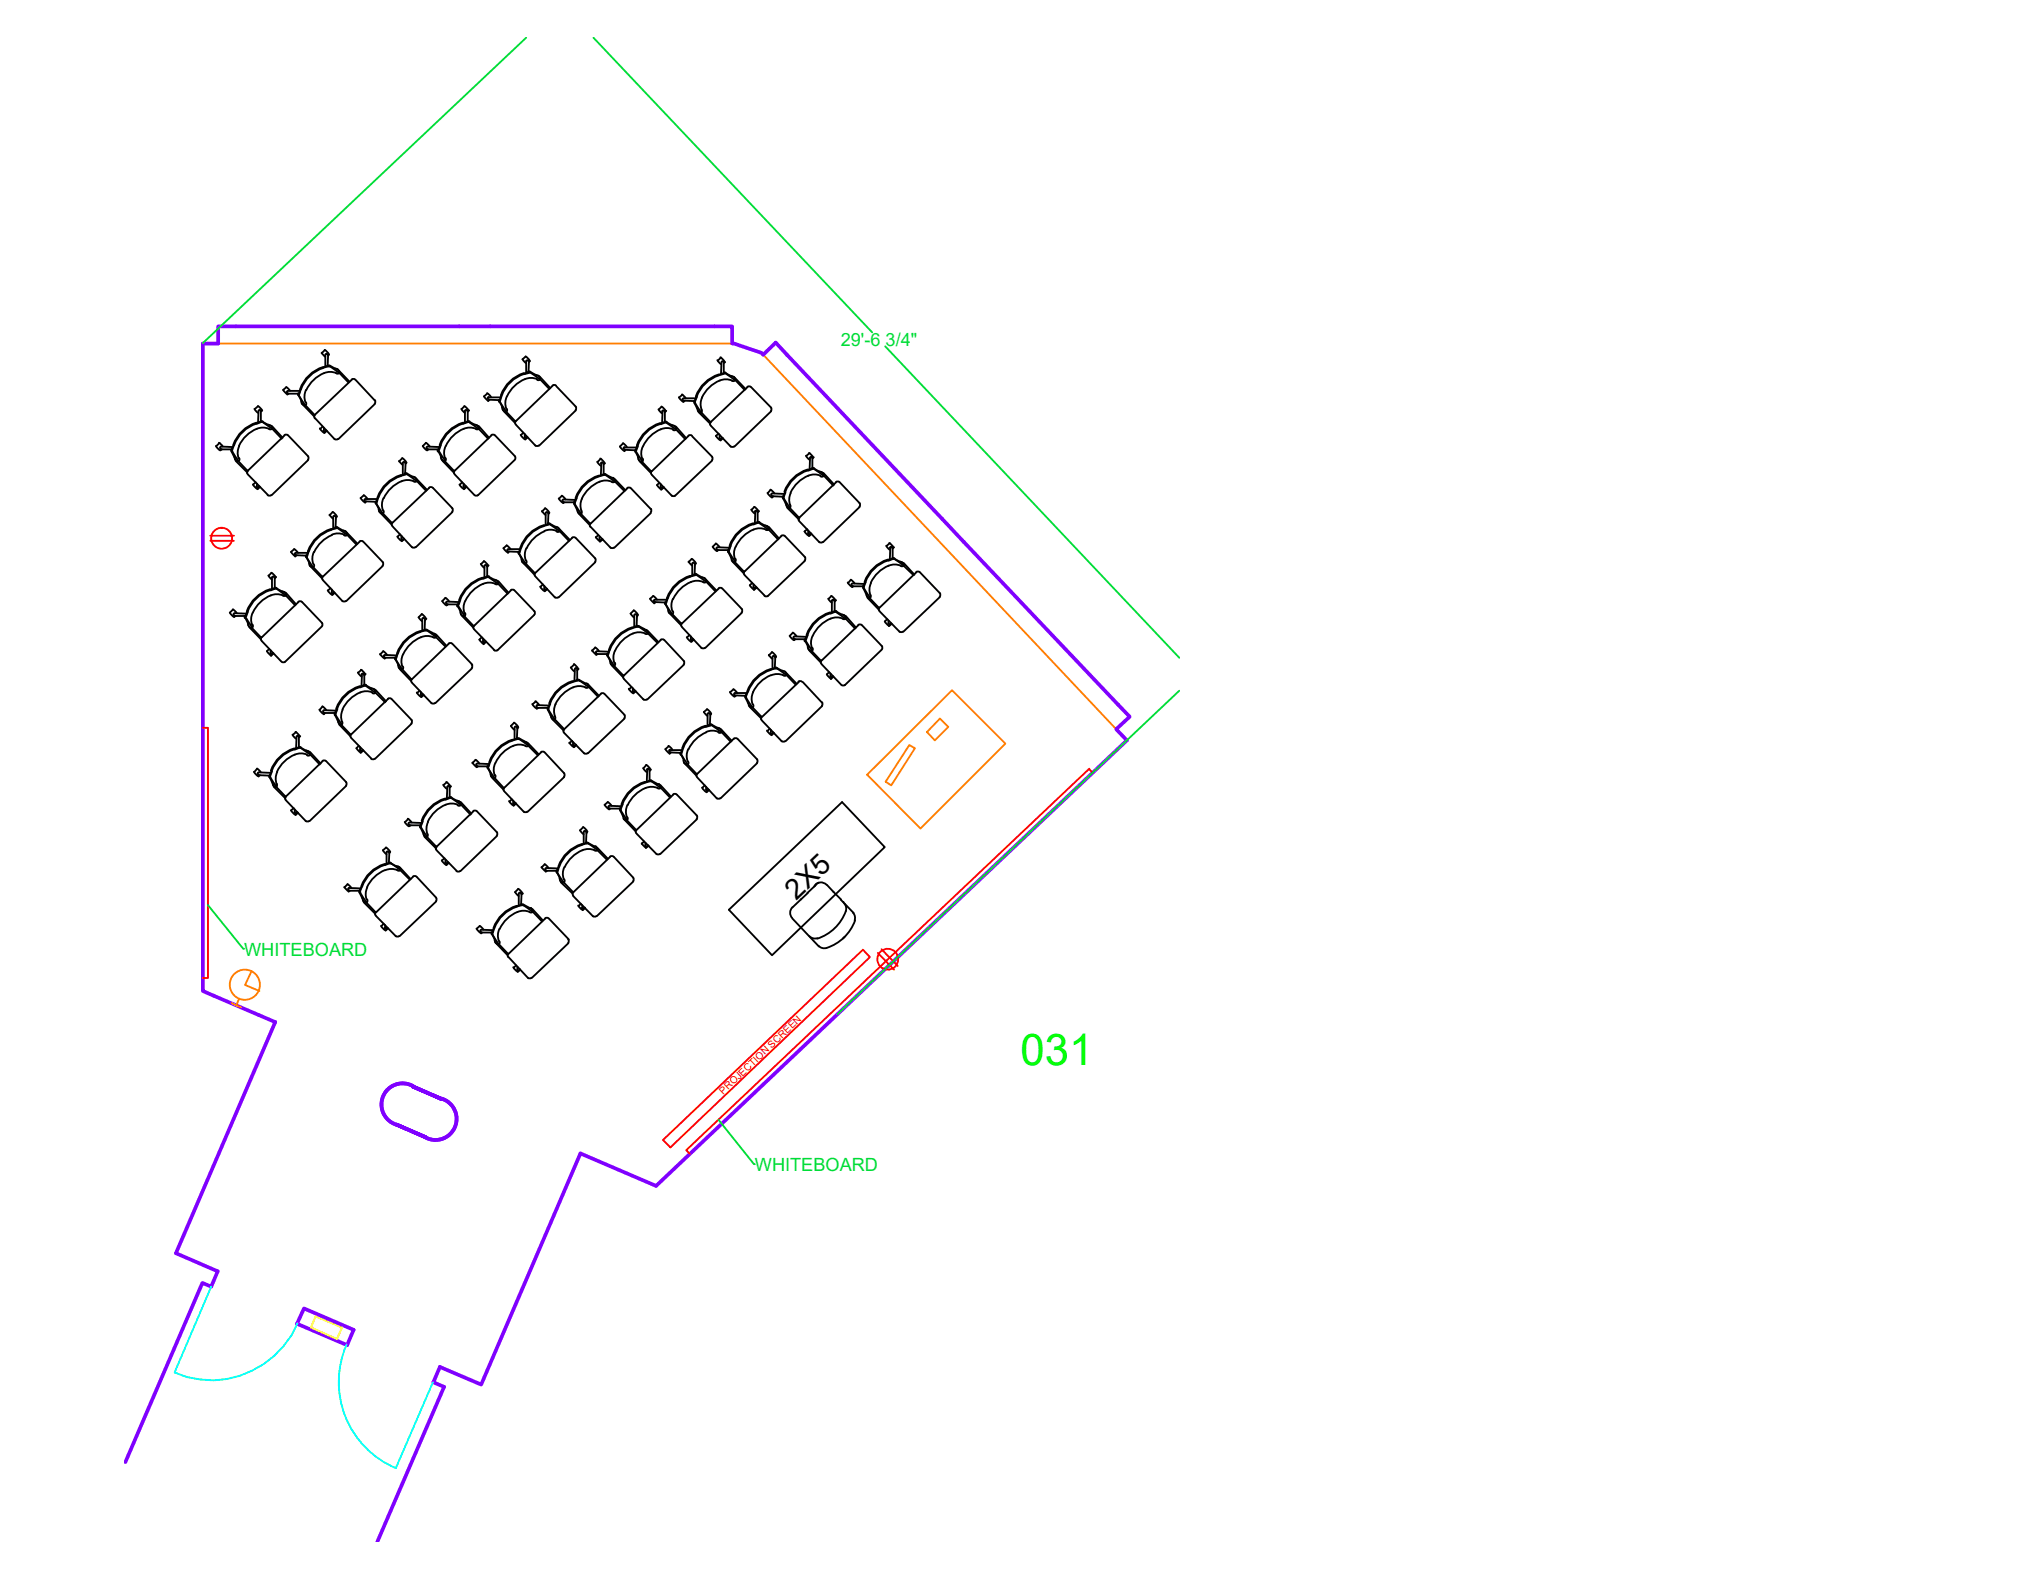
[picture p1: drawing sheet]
<svg xmlns="http://www.w3.org/2000/svg" width="279mm" height="216mm" viewBox="0 0 279 216" stroke-linecap="round" stroke-linejoin="round" font-family="sans-serif">
<defs><g id="words">
<text font-size="6" fill="#0f0" x="139.7" y="145.7">031</text>
<text font-size="3.9" x="109" y="123.3" transform="rotate(-44 109 123.3)">2X5</text>
<g font-size="2.5" fill="#00dd37">
<text x="115.1" y="47.3">29'-6 3/4&quot;</text>
<text x="33.4" y="130.8">WHITEBOARD</text>
<text x="103.3" y="160.2">WHITEBOARD</text>
</g>
<text font-size="1.4" fill="#f00" x="99" y="149.8" transform="rotate(-44 99 149.8)">PROJECTION SCREEN</text>
</g></defs>
<!-- layer: _MISC_FIXED -->
<g fill="none" stroke="#ff7f00" stroke-width=".25">
<path d="M29.9 47h70.3M104.5 48.5l48.3 51.3M128.7 98.3l1.1 1.2-1.8 1.8-1.1-1.1zM118.7 106l11.6-11.6 7.3 7.3-11.6 11.7zM124.5 101.9l.7 .5-3.2 5.1-.8-.6zM31.7 137.2l1.3 .6M32.7 136.7l-.4 .9M34.4 132.9l-.9 1.9 2 .8"/>
<circle cx="33.5" cy="134.7" r="2.06"/>
</g>
<!-- layer: _WALLS -->
<path d="M54.3 153.9l1.3 .5-1.3-.5M55.6 154.4l1.3 .6M56.6 148.6a2.89 2.89 0 0 0-4.1 1.4 2.89 2.89 0 0 0 1.8 3.9M57.9 149.2l-1.4-.5 1.4 .5M57.9 149.2l2.6 1.2-1.3-.6M58.3 155.6l-4-1.7 4 1.7M58.3 155.6l-1.4-.6 1.4 .6M60.4 150.3a2.89 2.89 0 0 1 1.9 3.9 2.89 2.89 0 0 1-4.1 1.4M60.5 150.4l-4-1.7 4 1.7M41.6 179l6.8 2.9-.9 2.1-6.8-2.9zM17.2 200l10.5-24.5 1.2 .5 .9-2.1-5.7-2.4 13.6-31.7-9.9-4.2v-88.6h2.1v-2.3h70.3v2.3h.3l3.7 1.3 .3 .2 1.7-1.6 48.4 51.2-1.8 1.7 1.5 1.5-64.5 61-10.3-4.5-13.6 31.6-5.7-2.4-.9 2.1 1.5 .7-9.2 21.2" fill="none" stroke="#7f00ff" stroke-width=".51"/>
<!-- layer: CHASES -->
<path d="M43.2 180.1l3.6 1.5-.7 1.6-3.5-1.6z" fill="none" stroke="#ff0" stroke-width=".25"/>
<!-- layer: _DOOR_WIND -->
<path d="M28.9 176l-5 11.8a12.8 12.8 0 0 0 16.8-6.7M47.4 184a12.8 12.8 0 0 0 6.8 16.9l5.1-11.8" fill="none" stroke="#0ff" stroke-width=".25"/>
<!-- layer: _AV_ELEC -->
<g fill="none" stroke="#f00" stroke-width=".25">
<path d="M28.8 73.3h3.2M28.8 74h3.2M27.8 99.6h.7v34.2h-.7M149.1 105.2l-55.2 52.2 .5 .5M149.1 105.2l.5 .5M120.2 130.4l2.2 2.3M120.7 129.9l2.2 2.3M90.8 156l27.3-26.1 1 1.1-27.3 26z"/>
<circle cx="30.3" cy="73.6" r="1.43"/>
<circle cx="121.5" cy="131.2" r="1.43"/>
</g>
<!-- layer: _CLFUR -->
<g fill="none" stroke="#000" stroke-width=".25">
<path d="M34.8 55.9l.5 .6M35.1 57.8a4.9 4.9 0 0 0-3.2 3.1M35.1 58a4.8 4.8 0 0 0-3 2.9M35.2 58.7a4.7 4.7 0 0 0-2.5 2.3M35.3 55.6l.6 .6-.2 .1M35.3 55.6l-.4 .4M35.4 56.2l-.1 1.6M35.4 56.2l.2-.1 .1 .1M35.7 57.6h.3M35.7 56.2v1.5l-.6 .2M35.9 57.7l.8 .4M36 57.8l-.2-.1-.7 .3"/>
<path d="M36 57.8l1.3 .9 1.3 1.3M36.7 58.1l.2 .1M36.8 58.7a2.06 2.06 0 0 0-1.6 0M36.9 58.2h.1M37.2 58.6l-.2 .2-.2-.1M37.3 58.4v.2M37.3 58.5l-.2-.3 1.6 1.7M38.8 53.3l.5 .6M38.9 59.5h.2l.3 .1M38.9 59.6l-5 4.8M39.2 53l.5 .5M39.2 53l-.4 .4"/>
<path d="M39.4 53.5l-.1 .1 .1 .2M39.5 53.5h1.5M39.5 59.6l2.7 2.8M39.5 53.9l-.2 .1M40.8 53.8v.3M40.9 54.1l.4 .8M40.9 53.9a3.5 3.5 0 0 0 .9 1.5l-.4-.1 1.6 1.7M41.1 53.3l-.2 .6h-1.5M41.2 53.3l-.2 .6M41.2 54.9l.1 .2M41.3 55.1v.1M41.8 55.4l1.3 1.4"/>
<path d="M41.9 55v.3l-.1 .2M41.9 53.4a2.06 2.06 0 0 0-.1 1.6M43.1 56.8l-.1 .3 .1 .1M43.1 57.2l2.7 2.9M43.8 58.6l.6 .6M44 48.3l.5-.4 .5 .6M44 48.3l.5 .5M44.2 58.4l-.4 .3M44.2 50.2a4.9 4.9 0 0 0-3.1 3M44.3 58.9l.1 .2 .2-.2M44.3 50.3a4.8 4.8 0 0 0-3.1 3M44.3 58.6v.3"/>
<path d="M44.4 51a4.7 4.7 0 0 0-2.5 2.4M44.5 48.6v1.6M44.5 48.5l.2-.1 .2 .1M44.7 58.9h.1M44.7 58.9l-.3 .4M44.8 50h.3M44.9 48.6v1.5l-.6 .1M44.9 50.1l.3 .1M45 50.1l-.7 .2M45 48.5l-.1 .2M45.1 50l.8 .4M45.2 50.1l1.2 .9"/>
<path d="M45.9 50.4l.2 .1M46 51.1a2.06 2.06 0 0 0-1.6 0M46.1 50.5h.1M46.2 50.6l.2 .2v.2l1.3 1.3M46.2 50.6l1.6 1.6M46.4 51l-.2 .1-.2-.1M48.1 51.9l.2-.1 .3 .1M48.2 52l-5.1 4.7M48.7 52l2.6 2.8M51.3 54.7l.1 .4-.1 .1M51.3 55.3l-5 4.8M63.1 55.9l.5 .6"/>
<path d="M63.4 57.8a4.9 4.9 0 0 0-3.2 3.1M63.4 58a4.8 4.8 0 0 0-3.1 2.9M63.5 58.7a4.7 4.7 0 0 0-2.5 2.3M63.6 55.6l.5 .6M63.6 55.6l-.4 .4M63.6 56.2v1.6M63.6 56.2l.2-.1 .2 .1M64 57.6h.3M64 56.2v1.5l-.6 .2M64 57.7l.3 .1M64.1 57.7l-.7 .3M64.2 56.1l-.2 .2"/>
<path d="M64.2 57.7l.8 .4M64.3 57.8l1.2 .9M65 58.1l.2 .1M65.2 58.2h.1M65.5 58.4v.2M65.6 58.5l-.2-.3 .2 .1 1.4 1.6M65.6 58.7l1.2 1.3M65.6 58.6l-.4 .1a1.91 1.91 0 0 0-1.7 0M66.3 54.2l.5 .6M66.7 53.8l.5 .5M66.7 53.9l-.4 .3M66.9 54.3l-.1 .2 .1 .1"/>
<path d="M67 54.4h1.5M67 54.7l1.4 .1M67 54.7l-.2 .2M67.2 59.5h.2l.3 .1M67.3 59.6l-5 4.8M67.8 59.6l2.7 2.8M68.3 54.7v.3M68.4 54.9l.4 .8M68.4 54.7a1.03 1.03 0 0 0 .4 .9l.5 .7M68.6 54.1l-.2 .7M68.7 54.2l-.2 .6M68.7 55.7l.1 .4"/>
<path d="M69.3 55.9l.1 .2-.1 .3M69.4 54.2a2.06 2.06 0 0 0-.1 1.7M70.6 57.7l-1.3-1.4h-.2l-.2-.2 1.6 1.8M70.6 57.6l-.1 .3 .1 .2M70.6 58.1l2.7 2.9M71.3 59.5l.6 .6M71.5 49.1l.5 .6M71.6 59.2l-.3 .3M71.7 51a4.9 4.9 0 0 0-3.1 3.1M71.8 51.2a4.8 4.8 0 0 0-3.1 2.9M71.8 59.4v.4M71.8 59.8l.2 .1 .2-.1"/>
<path d="M71.9 48.8l.6 .6M72 48.8l-.5 .4M72.2 59.8l-.3 .3M72.3 50.8h.3M72.3 49.4l-.1-.1-.2 .1v1.6M72.4 49.5l-.1 1.4-.5 .2M72.4 51h.3M72.5 51l-.7 .2M72.5 49.4l-.1 .1M72.6 50.9l.8 .4M72.7 51l1.2 .9M73.4 51.3l.2 .1"/>
<path d="M73.5 51.9a3.2 3.2 0 0 0-3.5 1.3l-.6 1M73.6 51.4h.1M73.9 51.9l-.2 .1-.2-.1M75.3 53.1l-1.6-1.7 .2 .3v.2l1.3 1.3M75.6 52.8l.2-.1 .3 .1M75.6 52.8l-5 4.8M76.2 52.8l2.6 2.8M78.8 55.6l.1 .4-.1 .1M78.8 56.1l-5 4.9M90.1 56l.5 .6M90.3 57.9a4.9 4.9 0 0 0-3.1 3M90.4 58a4.8 4.8 0 0 0-3.1 3"/>
<path d="M90.6 55.6l.5 .6M90.6 55.6l-.4 .4M90.6 56.3l.2-.2 .2 .2M90.7 56.3l-.1 1.6M91 57.7h.3M91 56.3v1.4l-.6 .2M91 57.8h.3M91.1 57.8l-.7 .3M91.2 56.2l-.2 .2M91.2 57.8l.8 .4M91.3 57.9l1.2 .9M92 58.2h.2"/>
<path d="M92.1 58.7a3.2 3.2 0 0 0-3.5 1.4l-.6 1M92.2 58.2l.1 .1M92.5 58.8v-.2l-.1-.3 .1 .1 1.4 1.6M92.5 58.8l1.3 1.3M92.5 58.8l-.2 .1-.2-.1M92.9 54.4l.6 .6M93.3 54l.6 .5M93.4 54l-.4 .4M93.6 54.5l-.2 .2 .2 .1M93.6 54.5h1.6M93.7 54.8l-.1 .2M94.2 59.6l.2-.1 .3 .1"/>
<path d="M94.3 59.6l-5.1 4.9M94.8 59.7l2.7 2.8M95 54.8v.3M95 55.1l.6 1.1M95.2 54.9v.3M95.2 55.2l.8 1.3M95.3 54.2l-.2 .7-1.5-.1M95.4 54.3l-.3 .6M95.8 56.5l-.2-.2 1.6 1.7M96 56a.24 .24 0 0 1 .1 .4 .24 .24 0 0 1-.3 0M96 56.5l1.3 1.3M96.1 54.4a2.06 2.06 0 0 0-.1 1.6"/>
<path d="M97.3 57.7l-.1 .2 .1 .3M97.3 58.2l2.7 2.9M98 59.6l.6 .6M98.2 49.3l.5 .5M98.4 59.3l-.4 .3M98.4 51.2a4.9 4.9 0 0 0-3.2 3.1M98.5 51.3a4.8 4.8 0 0 0-3.1 3M98.5 59.5v.5M98.5 59.9l.2 .2 .1-.1M98.5 52.1a4.7 4.7 0 0 0-2.4 2.3M98.6 48.9l.6 .6M98.7 48.9l-.4 .5"/>
<path d="M98.8 49.6l-.1 1.6M98.8 49.6l.1-.2 .2 .2M98.9 59.9v.1M99 60l-.4 .3M99 51h.3M99.1 49.6v1.5l-.7 .2M99.1 51.1l-.6 .2M99.2 51.1h.2l1.2 .9-.2 .1h-.2M99.3 49.5l-.2 .2M99.3 51l.8 .5M100.1 51.4l.2 .1M100.2 52.1a2.06 2.06 0 0 0-1.7 0"/>
<path d="M100.3 51.5h.1M100.6 51.8v.2M100.7 51.8l-.2-.2 1.6 1.6M100.7 52l1.2 1.4M102.3 52.9h.2l.3 .1M102.3 53l-5 4.7M102.8 53l2.8 2.8M105.5 55.7l.1 .4-.1 .1M105.6 56.3l-5.1 4.8M29.6 61l.5 .6M30 60.6l.5 .5M30.1 60.6l-.5 .4"/>
<path d="M30.4 61.5l-.2 .1M31.7 61.5v.3M31.7 61.8l.4 .8M31.8 61.5v.3M31.8 61.8l.8 1.3M31.8 61.2l-1.5-.1-.2 .2 .2 .1M32 60.9l-.3 .6h-1.5M32 60.9l-.2 .7M32.1 62.5v.2M32.2 62.7v.1M32.5 63.1l-.3-.2 .1 .2 1.6 1.6M32.7 63.1l1.2 1.4"/>
<path d="M32.7 62.6a.24 .24 0 0 1 .1 .4 .24 .24 0 0 1-.3 .1M32.8 61a2.06 2.06 0 0 0-.1 1.7M33.9 64.4l-.1 .3 .1 .2M33.9 64.9l2.8 2.8M34.6 66.3l.6 .6M35 66l-.4 .3M35.1 66.5l.2 .2 .2-.1M35.2 66.2l-.1 .4M35.5 66.6h.1M35.6 66.6l-.3 .3M36.6 67.7l.2 .1 .3-.1M36.7 78.7l.5 .6"/>
<path d="M37.1 78.4l.6 .6M37.2 78.4l-.4 .4M37.5 79l-.1-.1-.2 .1v1.6M37.6 79v1.5l-.6 .2M37.8 78.9l-.2 .2M39.8 75.5l.6 .6M40.3 75.1l.5 .5M40.3 75.1l-.5 .4M40.5 75.6l-.2 .2 .2 .2M40.5 75.6h1.6M40.6 76l-.2 .2M41.9 76v.3"/>
<path d="M42 76.3l.4 .8M42 76.1v.2M42 76.3l.9 1.3M42.2 62.4v.4l-.1 .1M42.2 75.4l-.2 .6h-1.5M42.2 62.9l-5 4.9M42.2 75.5l-.1 .6M42.3 77.1l.1 .3M42.7 77.6h.2M42.7 77.6l-.3-.2 1.7 1.7M42.9 77.2l.1 .2-.1 .2 1.3 1.3M43 75.5a2.06 2.06 0 0 0-.1 1.7"/>
<path d="M44.2 78.9l-.1 .3 .1 .1M44.2 79.4l2.7 2.8M45.1 70.4l.5 .6M45.3 72.4a4.9 4.9 0 0 0-3.1 3M45.4 72.5a4.8 4.8 0 0 0-3.1 3M45.4 73.2a4.7 4.7 0 0 0-2.4 2.3M45.5 70l.6 .6M45.6 70.1l-.5 .4M45.6 70.8v1.5M45.6 70.7l.2-.1 .1 .1M45.8 60l.1 .1h.4M45.9 72.1h.3"/>
<path d="M46 70.8l-.1 1.4-.5 .2M46 72.2l.2 .1M46.1 72.3l-.7 .2M46.1 70.7l-.1 .1M46.2 72.2l.8 .4M46.3 72.3l1.2 .9M47 72.6h.2M47.1 73.1a2.06 2.06 0 0 0-1.7 .1M47.2 72.7h.1M47.5 73.2l-.2 .1-.2-.1M48.9 74.4l-1.6-1.7 .2 .3v.2l1.3 1.3M49.2 74.1l.2-.1 .3 .1"/>
<path d="M49.2 74.1l-5 4.8M49.4 68.1l.4-.4 .5 .6M49.4 68.1l.6 .6M49.7 74.1l2.7 2.8M50 68.3l-.1 .1 .1 .2M50.1 68.3h1.5M50.1 68.6l-.1 .2M51.4 68.6v.3M51.5 68.9l.4 .8M51.5 68.7l.1 .3M51.6 69l.8 1.2h-.2M51.7 68l-.2 .7-1.4-.1"/>
<path d="M51.8 68.1l-.2 .6M51.8 69.7l.1 .2M51.9 69.9v.1M52.2 70.2l-.2-.1 1.6 1.7M52.4 76.9l.1 .3-.1 .2M52.4 77.4l-5 4.8M52.5 69.8v.3l-.1 .2 1.3 1.3M52.5 68.1a2.06 2.06 0 0 0-.1 1.7M53.7 71.5l-.1 .3 .1 .2M53.7 72l2.7 2.9M54.4 73.4l.6 .6M54.6 63.1l.5 .5"/>
<path d="M54.8 73.1l-.4 .3M54.9 65a4.9 4.9 0 0 0-3.2 3M54.9 65.1a4.8 4.8 0 0 0-3.1 3M54.9 73.3v.4M54.9 73.7l.2 .2 .2-.2M55.1 62.7l.5 .6M55.1 62.7l-.5 .4M55.1 63.4v1.6M55.1 63.3l.2-.1 .2 .1M55.3 73.7h.1M55.3 73.7l-.3 .4M55.4 64.7l.3 .1"/>
<path d="M55.5 63.4v1.4l-.6 .2M55.5 64.9h.3M55.6 64.9l-.7 .2M55.6 63.3l-.1 .2M55.7 64.8l.8 .4M55.8 64.9l1.2 .9v-.2M56.4 74.8l.1 .1 .4-.1M56.5 65.2l.2 .1M56.6 65.8l.2 .1 .2-.1 1.3 1.3M56.6 65.8a3.2 3.2 0 0 0-3.5 1.4l-.6 1M56.7 65.3h.1M57 65.6l-.1-.2 1.5 1.6"/>
<path d="M57.9 61l.6 .6M58.3 60.6l.5 .5M58.3 60.6l-.4 .4M58.5 61.1l-.1 .2 .1 .1M58.6 61.1l1.6 .1M58.6 61.5l-.1 .1M58.7 66.7l.2-.1 .3 .1M58.8 66.8l-5.1 4.7M59.3 66.8l2.6 2.7M59.9 61.5v.3M60 61.7l.4 .8M60 61.5l.1 .3"/>
<path d="M60.1 61.8l.9 1.3M60.2 60.9l-.2 .6h-1.4M60.3 62.5l.1 .3M60.3 60.9l-.2 .7M60.7 63.1l-.2-.2 1.6 1.8M60.9 63.1l1.3 1.4M61 62.6a.24 .24 0 0 1 0 .4 .24 .24 0 0 1-.3 .1M61 61a2.06 2.06 0 0 0-.1 1.7M61.9 69.5l.1 .4-.1 .1M61.9 70.1l-5 4.8M62.2 64.4l-.1 .3 .1 .2M62.3 64.9l2.6 2.8"/>
<path d="M62.9 66.3l.6 .6M63.3 66l-.4 .3M63.5 66.2v.4M63.5 66.5l.1 .2 .2-.1M63.8 66.6h.1M63.8 66.6l-.3 .3M65 67.7l.1 .1 .3-.1M65.8 77.1l.5 .6M66 79a4.9 4.9 0 0 0-3.1 3.1M66.1 79.2a4.8 4.8 0 0 0-3.1 2.9M66.2 76.8l.6 .6M66.3 76.8l-.4 .4"/>
<path d="M66.6 77.4l-.1-.1-.2 .1v1.6M66.7 78.8l.2 .1M66.7 77.4v1.5l-.6 .2M66.7 79h.2M66.8 78.9l-.7 .3M66.9 77.4l-.2 .1M66.9 78.9l.8 .4M67 79l1.2 .9M67.7 79.3l.2 .1M67.9 79.4h.1M68.2 79.6v.2M68.2 79.7l-.2-.2h.2l1.4 1.6"/>
<path d="M68.2 79.9l1.3 1.3M68.2 79.8l-.2 .2a2.5 2.5 0 0 0-2.9 .4 4.7 4.7 0 0 0-1.4 1.8M68.9 75l.6 .6M69.3 74.6l.6 .5M69.4 74.6l-.5 .4M69.6 75.1l-.2 .2 .2 .2M69.6 75.1h1.6M69.7 75.5l-.1 .1M70.4 62.9l-5 4.9M70.5 62.4l.1 .4-.1 .1M71 75.5v.2M71 75.8l.4 .8"/>
<path d="M71.1 75.6a1.03 1.03 0 0 0 .4 .9l.4 .6M71.3 74.9l-.2 .6h-1.5M71.3 74.9l-.2 .7M71.4 76.6l.1 .3M71.8 77.1h.2M71.8 77.1l-.3-.2 1.7 1.7M72 77.1l1.2 1.3M72 76.7l.1 .2-.1 .2M72.1 75a2.06 2.06 0 0 0-.1 1.7M73.3 60.9l.1 .1 .4-.1M73.3 78.3l-.1 .4 .1 .1M73.3 78.9l2.7 2.8"/>
<path d="M74.2 69.9l.5 .6M74.3 80l-.3 .3M74.4 71.9a4.9 4.9 0 0 0-3.2 3M74.5 72.7a4.7 4.7 0 0 0-2.4 2.3M74.6 69.5l.6 .6M74.6 69.5l-.4 .5M74.7 70.2v1.6M74.7 70.2l.2-.1 .1 .1M75 71.6h.3M75.1 70.2l-.1 1.5M75.1 71.7l-.7 .2M75.1 71.7l.2 .1 1.3 .9"/>
<path d="M75.1 71.8a5 5 0 0 0-3.7 3.1M75.2 70.2l-.1 .1M75.3 71.7l.8 .4M76.1 72.1l.3 .1M76.2 72.6a2.06 2.06 0 0 0-1.7 0M76.5 68.2l.6 .6M76.6 72.7v-.2l-.2-.3 1.6 1.7M76.6 72.7l1.3 1.3M76.6 72.7l-.2 .1-.2-.1M76.9 67.8l.5 .5M76.9 67.8l-.4 .4M77.1 68.3l-.1 .2 .1 .2"/>
<path d="M77.2 68.3l1.6 .1M77.2 68.7l-.1 .1M78.3 73.6l.2-.1 .3 .1M78.3 73.6l-5 4.8M78.6 68.7a.94 .94 0 0 0 .3 .8l.1 .3M78.8 68.1l-.2 .6h-1.4M78.8 73.6l2.7 2.8M79 68.1l-.3 .7a1.03 1.03 0 0 0 .4 .9l.5 .6M79 69.8l.1 .2M79.1 70v.1M79.3 70.3h.2M79.4 70.3l-.3-.2 1.6 1.7"/>
<path d="M79.5 70.3l1.3 1.3M79.6 69.9v.2l-.1 .2M79.7 68.2a2.06 2.06 0 0 0-.1 1.7M80.8 71.6l-.1 .3 .1 .2M80.9 72.1l2.7 2.8M81.5 76.4v.3l-.1 .2M81.5 76.9l-5 4.8M81.6 73.5l.5 .6M81.8 63.2l.4 .5M81.9 73.2l-.3 .3M82 65.1a4.9 4.9 0 0 0-3.2 3M82 65.2a4.8 4.8 0 0 0-3.1 2.9"/>
<path d="M82.1 73.4v.5h.2l.1-.1M82.1 65.9a4.7 4.7 0 0 0-2.5 2.3M82.2 62.7l.6 .6M82.3 62.8l-.5 .4M82.3 63.4l.1-.1 .2 .1M82.3 63.5v1.5M82.4 73.7v.1M82.5 73.8l-.4 .3M82.6 64.9h.3M82.6 63.5v1.4l-.6 .2M82.6 65h.3M82.7 65l-.6 .2"/>
<path d="M82.8 63.4l-.2 .1M82.9 64.9l.7 .4M82.9 65l1.2 .9M83.6 74.9l.1 .1 .4-.1M83.6 65.3l.2 .1M83.8 65.4h.1M84.1 65.7v.2M84.2 65.7l-.2-.3 1.6 1.7M84.2 65.9l1.3 1.3M84.2 65.9l-.4 .1a1.91 1.91 0 0 0-1.7-.1M85.5 61.2l-.1 .1 .1 .2M85.6 61.2h1.5"/>
<path d="M85.6 61.5l1.4 .1M85.6 61.5l-.1 .2M85.8 61.2l-.5-.6-.4 .5 .5 .6M85.9 66.8l.1-.1 .3 .1M85.9 66.8l-5 4.8M86.4 66.8l2.7 2.9M87 61.8l.4 .8M87 61.6v.2M87 61.6l.1 .3M87.1 61.9l.8 1.2M87.2 61l-.2 .6M87.3 62.6l.1 .2"/>
<path d="M87.3 61l-.2 .7M87.4 62.8v.1M87.7 63.2h.2M87.7 63.2l-.2-.3 1.6 1.8M87.9 63.2l1.3 1.3M88 62.7v.2l-.1 .2M88 61.1a2.06 2.06 0 0 0-.1 1.7M89.1 69.6l.1 .2-.1 .3M89.1 70.2l-5 4.7M89.2 64.4l-.1 .4 .1 .1M89.2 65l2.8 2.8M90.3 66.1l-.4 .3 .6 .6"/>
<path d="M90.4 66.2v.5M90.4 66.6l.2 .2 .2-.2M90.8 66.6v.1M90.9 66.7l-.4 .3M91.9 67.8l.2 .1 .3-.1M94.3 76.9l.4-.5 .6 .7M94.3 76.8l.5 .6M94.5 78.8a4.9 4.9 0 0 0-3.2 3M94.5 78.9a4.9 4.9 0 0 0-3.3 3.6M94.6 79.6a4.7 4.7 0 0 0-2.4 2.4M94.8 77.2v1.6M94.8 77.1l.1-.1 .2 .1"/>
<path d="M95 78.5h.3M95.1 77.2v1.4l-.6 .2M95.2 78.6l.2 .1M95.2 78.7l-.7 .2M95.3 77.1l-.2 .1M95.4 78.6l.7 .4M95.4 78.7l1.2 .9M96.1 79h.3M96.3 79.6a2.06 2.06 0 0 0-1.7 0M96.4 79.1h.1M96.7 79.4v.2M96.7 79.4l-.2-.3 1.6 1.7"/>
<path d="M96.7 79.6l1.2 1.3M96.7 79.6l-.2 .1-.3-.1M97.5 62.5v.1l-.1 .4M97.5 63l-5.1 4.8M98 74.4l.5 .5M98 74.4l-.4 .4 .5 .6M98.2 74.9l-.1 .1 .1 .2M98.3 74.9h1.5M98.3 75.3l-.1 .1M99.7 75.5l.4 .8M99.7 75.3v.3M99.8 75.3a1.03 1.03 0 0 0 .4 .9l.4 .6"/>
<path d="M99.9 74.7l-.2 .6h-1.4M100 61.1l.2 .1 .3-.1M100 74.7l-.2 .7M100.1 76.3v.2M100.2 76.5v.1M100.4 76.8h.2M100.4 76.9l-.2-.2 1.6 1.7M100.6 76.9l1.3 1.3M100.7 76.4v.3l-.1 .2M100.7 74.8a2.06 2.06 0 0 0-.1 1.7M101.9 78.2l-.1 .3 .1 .1M101.9 78.7l2.8 2.8"/>
<path d="M102.8 69.7l.5 .6M103 79.8l-.4 .3 .6 .6M103 71.6a4.9 4.9 0 0 0-3.1 3M103.1 71.7a4.8 4.8 0 0 0-3.1 3M103.1 80v.4M103.2 72.4a4.7 4.7 0 0 0-2.5 2.4M103.3 69.3l.5 .6M103.3 69.4l-.4 .3M103.3 70l.2-.1 .2 .1M103.4 70l-.1 1.6M103.7 71.4h.3M103.7 70v1.5l-.6 .1"/>
<path d="M103.7 71.5l.3 .1M103.8 71.5l-.7 .3M103.9 69.9l-.2 .2M103.9 71.5l.8 .4M104 71.6l1.2 .9M104.7 71.9h.2M104.9 72h.1M105.1 67.4l.5 .6M105.2 72.2v.1a.23 .23 0 0 1-.1 .2 .23 .23 0 0 1-.3-.1 2.07 2.07 0 0 0-1.6 .1M105.2 72.3l-.1-.3 .1 .1 1.4 1.6M105.2 72.5l1.3 1.3M105.5 67l.5 .5"/>
<path d="M105.5 67l-.4 .5M105.7 67.5l-.1 .2 .1 .1M105.7 67.5l1.6 .1M105.9 67.9l-.2 .2M107.2 68.1l.4 1.1M107.2 67.9v.3M107.3 68v.2M107.3 68.2l.8 1.3M107.4 73.3l-.3-.1-.2 .1-5 4.9M107.5 67.3l-.3 .7-1.5-.1M107.5 73.4l2.7 2.8M107.5 67.4l-.2 .6"/>
<path d="M107.7 69.2v.1M107.9 69.5h.2M108 69.5l-.3-.2 .1 .2 1.6 1.6M108.1 69.1l.1 .2-.1 .2M108.2 69.5l1.2 1.4M108.3 67.4a2.06 2.06 0 0 0-.1 1.7M109.4 70.8l-.1 .3 .1 .2M109.4 71.3l2.8 2.9M110.1 72.7l.6 .6M110.2 76.2v.3l-.1 .2M110.2 76.7l-5.1 4.8M110.3 62.4l.5 .5"/>
<path d="M110.5 72.4l-.4 .3M110.5 64.2a4.9 4.9 0 0 0-3.1 3.1M110.6 64.4a4.8 4.8 0 0 0-3.1 2.9M110.6 72.6v.4M110.6 73l.2 .1 .2-.1M110.7 62l.6 .6M110.8 62l-.4 .4M111 73h.1M111.1 73l-.3 .4M111.2 64l.3 .1M111.2 62.6l-.1-.1-.2 .1-.1 1.6M111.2 62.6v1.5l-.6 .2"/>
<path d="M111.3 64.1l-.7 .3M111.3 64.2h.2M111.4 62.6l-.2 .2M111.4 64.1l.8 .4M111.5 64.2l1.3 .9M112.1 74.1l.2 .1 .3-.1M112.2 64.5l.3 .1M112.3 65.1a3.2 3.2 0 0 0-3.5 1.3l-.6 1M112.7 64.8v.2M112.7 65.1l-.2 .1-.2-.1M112.8 64.9l-.3-.2h.2l1.5 1.6M112.8 65.1l1.3 1.3"/>
<path d="M114.4 66l.2-.1 .3 .1M114.4 66l-5 4.8M115 66l2.7 2.8M116 79.7l.6 .6M116.5 79.3l.5 .5M116.5 79.3l-.4 .5M116.7 79.8l-.2 .2 .2 .1M116.7 79.8l1.6 .1M117.7 68.8v.2l-.1 .3M117.7 69.4l-5 4.8M118.4 79.6l-.2 .6h-1.5M118.5 79.6l-.2 .7"/>
<path d="M119.2 79.8a2.06 2.06 0 0 0 0 1.6M121.3 74.7l.5 .5M121.5 76.6a4.9 4.9 0 0 0-3.1 3M121.6 76.7a4.8 4.8 0 0 0-3.1 2.9M121.6 77.4a4.7 4.7 0 0 0-2.4 2.3M121.7 74.3l.6 .6M121.8 74.3l-.4 .4M121.8 75l.2-.2 .1 .2M121.9 74.9l-.1 1.6M122.2 76.4h.2M122.2 74.9v1.5l-.6 .2M122.2 76.5h.2"/>
<path d="M122.3 76.5l-.7 .2M122.4 74.9l-.2 .2M122.4 76.4l.8 .5M122.5 76.5l1.2 .9M123.2 76.8l.3 .1M123.3 77.4a2.06 2.06 0 0 0-1.7 0M123.7 77.2v.2M123.7 77.2l-.2-.2h.2l1.5 1.6M123.7 77.4l1.4 1.3M123.7 77.4l-.2 .1-.2-.1M125.4 78.3l.2-.1 .3 .1M125.4 78.3l-5 4.8"/>
<path d="M125.9 78.3l2.8 2.9M31.5 83.8l.5 .6M31.9 83.4l.5 .5M31.9 83.4l-.4 .4M32.1 83.9l-.1 .2 .1 .1M32.2 83.9l1.5 .1M32.2 84.3l-.1 .1M33.5 84.3v.3M33.6 84.6l.4 .8M33.6 84.3l.1 .3M33.7 84.6l.8 1.3M33.8 83.7l-.2 .6h-1.4"/>
<path d="M33.9 85.3l.1 .3M33.9 83.7l-.2 .7M34.3 85.9l-.2-.2 1.6 1.8M34.5 85.9l1.3 1.4M34.5 85.4a.24 .24 0 0 1 .1 .4 .24 .24 0 0 1-.3 0M34.6 83.8a2.06 2.06 0 0 0-.1 1.7M35.8 87.2l-.1 .3 .1 .2M35.8 87.7l2.7 2.8M36.5 89.1l.6 .6M36.9 88.8l-.4 .3M36.9 80.6a4.9 4.9 0 0 0-3.1 3.1M37 80.7a4.8 4.8 0 0 0-3.1 3"/>
<path d="M37 89v.4M37 89.3l.2 .2 .2-.1M37.1 81.5a4.7 4.7 0 0 0-2.5 2.3M37.4 89.4h.1M37.4 89.4l-.3 .3M37.6 80.4h.3M37.6 80.5l.3 .1M37.7 80.5l-.7 .3M37.8 80.5l.8 .4M37.9 80.6l1.2 .9 1.3 1.3M38.5 90.5l.2 .1 .3-.1M38.6 80.9l.2 .1"/>
<path d="M38.7 81.5a2.06 2.06 0 0 0-1.6 0M38.8 81h.1M39.1 81.2v.2M39.1 81.3l-.2-.3 .2 .1 1.4 1.6M39.1 81.4l-.2 .1h-.2M40.8 82.3h.2l.3 .1M40.9 82.4l-5.1 4.8M41.4 82.4l2.7 2.8M43.7 97.1l.6 .6M43.8 97.1l.3-.5 .6 .6M44 85.7l-5 4.9M44.1 85.2v.2l-.1 .3"/>
<path d="M44.4 97.2l-.2 .1 .2 .2M44.4 97.2h1.6M44.5 97.6l-.2 .1M44.9 80.8l.5 .6M45.2 80.5l-.3 .3M45.4 80.7v.4M45.4 81.1l.2 .1 .1-.1M45.7 81v.1M45.8 81.1l-.3 .3M45.8 97.8l.5 1.1M45.8 97.6v.2M45.9 97.6l.1 .3"/>
<path d="M46 97.9l.8 1.2M46.1 97l-.2 .6h-1.5M46.2 97l-.3 .7M46.6 99.2h.1M46.6 99.2l-.2-.3v.2l1.6 1.6M46.8 99.2l1.2 1.3M46.8 98.7l.1 .2-.1 .3M46.9 82.2l.3 .1 .1-.1M46.9 97.1a2.06 2.06 0 0 0-.1 1.7M49 92l.5 .6M49.2 93.9a4.9 4.9 0 0 0-3.2 3M49.2 94a4.8 4.8 0 0 0-3 3"/>
<path d="M49.4 91.6l.6 .6M49.5 91.6l-.5 .4M49.5 92.3l.1-.1 .2 .1M49.6 92.3l-.1 1.6M49.8 93.7h.3M49.9 92.3v1.4l-.7 .2M49.9 93.8l.2 .1M49.9 93.8l-.6 .3M50.1 92.2l-.2 .2M50.1 93.8l.8 .4M50.1 93.9l1.2 .9M50.9 94.2h.2"/>
<path d="M51 94.8l.2 .1 .2-.1 1.3 1.3M51 94.7a3.2 3.2 0 0 0-3.5 1.4l-.6 1M51.1 94.3h.1M51.4 94.5v.2M51.4 94.6l-.2-.3 .2 .1 1.5 1.6M52 89.5l.6 .6M52.5 89.1l.5 .5M52.5 89.1l-.5 .4M52.7 89.6l-.2 .2 .2 .1M52.7 89.6l1.6 .1M52.8 90l-.1 .1M53.1 95.6l.1-.1 .4 .1"/>
<path d="M53.1 95.6l-5 4.9M53.6 95.6l2.7 2.9M54.1 89.9v.3M54.2 90.2l.4 .8M54.2 90.1v.2M54.2 90.3l.8 1.3M54.4 89.4l-.2 .6h-1.5M54.4 89.4l-.1 .7M54.5 91l.1 .4M54.9 91.6h.2M54.9 91.6l-.3-.2 1.7 1.8M55.1 91.6l1.2 1.4"/>
<path d="M55.1 91.2l.1 .2-.1 .2M55.2 89.5a2.06 2.06 0 0 0-.1 1.7M56.3 98.5l.1 .3-.1 .2M56.3 99l-5 4.8M56.4 92.9l-.1 .3 .1 .2M56.4 93.4l2.7 2.8M57.1 94.7l.5 .6M57.4 94.5l-.3 .3M57.5 86.3a4.9 4.9 0 0 0-3.2 3.1M57.6 94.7l.1 .5h.2v-.2M57.6 87.2a4.7 4.7 0 0 0-2.4 2.3M57.8 84.7v1.6"/>
<path d="M57.8 84.7l.2-.2 .1 .2M58 95.1l-.3 .3M58.1 86.1l.3 .1M58.2 84.7l-.1 1.5M58.2 86.2l-.6 .2M58.2 86.3h.2M58.3 86.2a5 5 0 0 0-3.8 3.2M58.3 84.6l-.6-.6-.4 .5 .5 .5M58.4 84.7l-.2 .2M58.4 86.1l1 .6M58.4 86.3l1.3 .8M59 96.2l.2 .1 .3-.1"/>
<path d="M59.3 87.2a2.06 2.06 0 0 0-1.7 0M59.4 86.7h.1M59.7 86.9v.2M59.7 87l-.2-.2h.2l1.4 1.5M59.7 87.2l1.3 1.3M59.7 87.1l-.2 .2-.2-.1M61 81.8l.5 .5M61 81.8l-.5 .4 .6 .6M61.2 82.3l-.2 .2 .2 .1M61.2 82.3l1.6 .1M61.3 82.7l-.1 .1M61.4 88.1l.2-.1 .3 .1"/>
<path d="M61.4 88.1l-5 4.8M61.9 88.1l2.8 2.8M62.6 82.7v.3M62.7 82.9l.4 .8M62.7 82.8v.2M62.8 83l.8 1.3M62.9 82.1l-.2 .6h-1.5M63 83.7l.1 .4M63 82.1l-.2 .7M63.4 84.3h.2M63.4 84.3l-.3-.2 1.7 1.8M63.6 84.3l1.3 1.4"/>
<path d="M63.6 83.9l.1 .2-.1 .2M63.7 82.2a2.06 2.06 0 0 0-.1 1.7M64.6 90.9l.1 .4-.1 .1M64.6 91.5l-5 4.7M64.9 85.6l-.1 .3 .1 .2M64.9 86.1l2.7 2.8M65.6 87.5l.6 .6M65.9 87.2l-.3 .3M66.1 87.4v.4M66.1 87.8l.2 .1 .1-.1M66.5 87.8l-.3 .4M67.6 88.9l.2 .1 .3-.1"/>
<path d="M69.9 80.8l.2-.1 .3 .1M69.9 99.3l.5-.4 .5 .6M69.9 80.8l-5 4.8M69.9 99.3l.5 .6M70.4 99.6v1.6M70.4 80.8l2.8 2.8M70.4 99.5l.2-.1 .2 .1M70.8 99.6v1.4l-.6 .2M71 99.5l-.2 .2M72.9 96.3l.5 .6M73.1 84.2l-5 4.8M73.1 83.6l.1 .4-.1 .1"/>
<path d="M73.3 95.9l.5 .6M73.4 96l-.5 .3M73.6 96.5h1.5M73.6 96.5l-.2 .1 .2 .2M73.7 96.9l-.2 .1M73.9 80.3l.6 .6M74.5 80.2v.4M74.8 80.5l-.1 .2-.2-.1M74.9 80.6l-.3 .3M75 96.8a.94 .94 0 0 0 .3 .8l.1 .5M75.3 96.3l-.3 .6h-1.4M75.3 96.3l-.2 .6a1.03 1.03 0 0 0 .4 .9l.4 .6"/>
<path d="M75.5 98.1v.1M75.7 98.4h.2M75.8 98.4l-.3-.2 1.7 1.8M75.9 81.7l.2 .1 .3-.1M75.9 98l.1 .2-.1 .3M76.1 96.3a2.06 2.06 0 0 0-.1 1.7M77.2 99.7l-.1 .4 .1 .1M78.1 91.3l.5 .6M78.3 93.2a4.9 4.9 0 0 0-3.1 3M78.4 93.3a4.8 4.8 0 0 0-3.1 3M78.6 90.9l.5 .6M78.6 90.9l-.4 .4"/>
<path d="M78.7 91.6l-.1 1.6M78.7 91.5l.2-.1 .1 .1M79 93h.3M79 91.6v1.4l-.6 .2M79.2 91.5l-.2 .2M79.2 93l.8 .4M79.3 93.2l-.2-.1-.7 .2M79.3 93.1l1.2 .9-.2 .1a2.5 2.5 0 0 0-2.8 .5 4.7 4.7 0 0 0-1.5 1.8M80 93.5h.2M80.2 93.5h.1M80.5 93.8v.2M80.6 93.9l-.2-.4 1.6 1.7"/>
<path d="M80.6 94l1.3 1.3M81.1 89l.5 .6M81.5 88.6l.5 .5M81.5 88.6l-.5 .4M81.7 89.1l-.1 .2 .1 .1M81.7 89.1l1.6 .1M81.8 89.5l-.2 .1M82.2 94.9l.2-.1 .3 .1M82.3 94.9l-5.1 4.9-1.2-1.4M82.8 94.9l2.7 2.9M83.1 89.4v.3M83.2 89.7l.4 .8"/>
<path d="M83.2 89.5a1.03 1.03 0 0 0 .4 .9l.5 .7M83.4 88.9l-.2 .6h-1.5M83.5 88.9l-.2 .6M83.5 90.5l.1 .4M83.9 91.1h.2M83.9 91.1l-.2-.2 1.6 1.8M84.1 91.1l1.3 1.4M84.1 90.7l.1 .2-.1 .2M84.2 89a2.06 2.06 0 0 0-.1 1.7M85.4 92.4l-.1 .3 .1 .2M85.4 92.9l2.7 2.8M85.5 97.8v.3l-.1 .2"/>
<path d="M85.5 98.3l-5 4.8M86.1 94.2l.6 .6M86.4 94l-.3 .3M86.5 85.8a4.9 4.9 0 0 0-3.1 3.1M86.6 86a4.8 4.8 0 0 0-3.1 2.9M86.6 94.2l.1 .4 .2 .1 .1-.2M86.7 86.7a4.7 4.7 0 0 0-2.5 2.3M86.8 84.2v1.6M86.8 84.2l.2-.2 .1 .2M87 94.6l-.3 .3M87.1 85.6h.3M87.2 84.2l-.1 1.5-.5 .2"/>
<path d="M87.2 85.8h.3M87.3 85.7l-.7 .2M87.3 84.1l-.5-.6-.5 .4 .5 .6M87.3 84.2l-.1 .1M87.4 85.6l.8 .5M87.5 85.8l1.2 .8M88.1 95.7l.1 .1 .4-.1M88.2 86.1l.2 .1M88.3 86.7a2.06 2.06 0 0 0-1.7 0M88.4 86.2h.1M88.7 86.4v.2M88.7 86.5l-.2-.3 1.6 1.6"/>
<path d="M88.7 86.7l1.3 1.3M88.7 86.6l-.2 .2-.2-.1M89 81.9l.6 .6M89.4 81.5l.5 .5M89.4 81.5l-.4 .4M89.6 82.1l-.1 .1 .1 .2M89.7 82.1h1.6M89.7 82.4l-.1 .2M90.4 87.6l.2-.1 .3 .1M90.4 87.6l-5 4.8M91 87.6l2.6 2.8M91 82.4v.3"/>
<path d="M91.1 82.7l.4 .8M91.2 82.5a1.03 1.03 0 0 0 .4 .9l.4 .6M91.3 81.8l-.2 .6h-1.4M91.5 83.5l.1 .3M91.8 84h.2l1.3 1.4M91.8 84l-.2-.2 1.6 1.7M92.1 83.6l.1 .2-.2 .2M92.1 81.9a2.06 2.06 0 0 0-.1 1.7M93.3 85.3l-.1 .3 .1 .2M93.4 85.8l2.6 2.9M93.6 90.4l.1 .4-.1 .1M93.6 90.9l-5 4.8"/>
<path d="M94 87.2l.6 .6M94.4 86.9l-.3 .3M94.6 87.1v.5h.2l.1-.1M95 87.5l-.4 .3M96 88.6l.2 .1 .3-.1M96.4 97.4l.5 .6M96.6 99.3a4.9 4.9 0 0 0-3.2 3M96.6 99.4a4.8 4.8 0 0 0-3.1 3M96.8 97l.6 .6M96.8 97l-.4 .4M97.1 99.1h.3M97.2 97.7l-.2-.1-.1 .1v1.6"/>
<path d="M97.2 99.1l-.6 .3M97.2 97.7v1.5M97.2 99.2h.3M97.3 99.3l-.7 .2M97.4 97.7l-.2 .1M97.5 99.2l.7 .4M97.5 99.3l1.2 .9 .1-.2M98.2 99.6h.3M98.4 80.5l.1-.1 .4 .1M98.4 80.5l-5 4.8M98.4 99.6l.2 .1M98.6 99.7l1.6 1.7"/>
<path d="M98.6 99.7l.2 .3M98.9 80.5l2.7 2.8M99.9 94.7l.6 .6M100.4 94.3l.5 .5M100.4 94.3l-.4 .4M100.7 95.2l-.2 .1M101.5 83.3l.1 .3-.1 .2M101.6 83.8l-5.1 4.9M102 95.2a.94 .94 0 0 0 .3 .8l.2 .6M102.1 95.3a1.03 1.03 0 0 0 .5 .9l.4 .6M102.3 94.6l-.2 .6-1.5-.1-.1-.1 .1-.2h1.6M102.8 96.8h.2l1.3 1.3"/>
<path d="M102.8 96.8l-.2-.2 1.6 1.7M103.1 96.4v.2l-.1 .2M103.1 94.7a2.06 2.06 0 0 0-.1 1.7M103.1 80.3l.2 .2 .2-.2M103.5 80.3v.1M103.6 80.4l-.4 .3M104.3 98l-.1 .4 .1 .1M104.3 98.6l2.7 2.8M104.6 81.5l.2 .1 .3-.1M105 99.9l.6 .7M105.2 89.7l.5-.5 .5 .6M105.2 89.6l.5 .5"/>
<path d="M105.4 99.7l-.3 .3M105.5 91.5a4.9 4.9 0 0 0-3.2 3.1M105.5 91.7a5.2 5.2 0 0 0-3.4 3.6M105.5 92.4a4.7 4.7 0 0 0-2.4 2.3M105.6 99.9l-.1 .5h.3v-.1M105.7 89.9v1.6M105.8 89.9l.1-.2 .2 .2M106 91.4h.3M106.1 89.9v1.5l-.6 .2M106.1 91.5l-.6 .1M106.1 91.5h.3M106.3 89.9l-.2 .1"/>
<path d="M106.3 91.3l.8 .5M106.4 91.5l1.2 .8M107.1 91.7l.2 .1M107.2 92.4a2.06 2.06 0 0 0-1.6 0M107.3 91.8l.1 .1M107.6 92.2v.1M107.7 92.2l-.2-.3 1.6 1.6M107.7 92.3l1.2 1.4M107.7 92.4l-.3 .1-.2-.1M108.5 86.5l.6 .6M108.5 86.6l-.4 .4 .6 .6M108.7 87.1l-.1 .1 .1 .2"/>
<path d="M108.8 87.1h1.6M108.9 87.5l-.2 .1M109.3 93.3l.1-.1 .4 .1M109.4 93.3l-5 4.8M109.9 93.3l2.6 2.9M110.2 87.5v.3M110.2 87.7l.4 .8M110.3 87.5v.3M110.4 87.8l.8 1.2M110.4 86.9l-.1 .6h-1.5M110.6 88.5v.2M110.6 86.9l-.3 .7"/>
<path d="M110.6 88.7l.1 .1M110.9 89h.2M111 89.1l-.3-.2 1.7 1.7M111.1 89.1l1.3 1.3M111.2 88.6l.1 .2-.2 .3M111.2 87a2.06 2.06 0 0 0 0 1.7M112.5 90.3l-.1 .4v.1M112.5 90.9l2.6 2.8M112.5 96.1l.1 .3-.1 .2M112.5 96.6l-5 4.8M113.4 81.9l.5 .6M113.5 92l-.3 .3 .6 .6"/>
<path d="M113.6 83.8a4.9 4.9 0 0 0-3.2 3M113.6 83.9a4.8 4.8 0 0 0-3.1 3M113.7 92.2v.4M113.7 92.5l.1 .2 .2-.2M113.7 84.6a4.7 4.7 0 0 0-2.4 2.4M113.8 81.5l.6 .6M113.8 81.5l-.4 .4M113.9 82.2v1.6M113.9 82.2l.1-.1 .2 .1M114.1 92.5l-.4 .4M114.2 83.6h.3M114.3 82.2v1.4l-.7 .2"/>
<path d="M114.3 83.7l.2 .1M114.3 83.7l-.6 .3M114.4 82.1l-.1 .2M114.5 83.7l.8 .4M114.5 83.8l1.2 .9M115.2 93.7l.1 .1 .4-.1M115.3 84.1h.2M115.5 84.2h.1M115.8 84.4v.1a.23 .23 0 0 1-.2 .2 .23 .23 0 0 1-.2-.1 2.07 2.07 0 0 0-1.7 0M115.8 84.5l-.2-.3 .2 .1 1.4 1.6M115.8 84.7l1.3 1.3M116.8 80.2l-.1 .1"/>
<path d="M117.5 85.5l.1-.1 .4 .1M117.5 85.5l-5 4.9M118 85.5l2.7 2.9M118.2 80.2a.94 .94 0 0 0 .2 .8l.2 .5M118.3 80.3v.2M118.3 80.5l.8 1.3M118.6 81.5l.1 .1M118.9 81.8h.2M119 81.8l-.3-.2 .1 .2 1.5 1.6M119.1 81.9l1.3 1.3M119.1 81.4l.1 .2-.1 .2M120.4 83.1l-.1 .2 .1 .3"/>
<path d="M120.4 83.6l2.7 2.8M120.7 88.9l-5 4.8M120.7 88.4l.1 .1-.1 .4M121.1 85l.6 .6M121.4 84.7l-.3 .3M121.6 84.9l.1 .5h.2v-.1M122 85.3v.1M122.1 85.4l-.4 .3M123.1 86.4l.2 .1 .3-.1M128.6 81.1l.1 .4-.1 .1M128.7 81.7l-5 4.7M34.8 105.6l.5 .6"/>
<path d="M35.2 105.1l.5 .6M35.2 105.2l-.4 .4M35.4 105.7l-.1 .1 .1 .2M35.5 105.7h1.5M35.6 106.1l-.2 .1M36.9 106.3l.4 .8M36.9 106.1v.3M37 106.1v.3M37 106.4l.8 1.2M37.2 105.5l-.3 .6h-1.4M37.2 105.6l-.2 .6M37.3 107.1v.2"/>
<path d="M37.4 107.3v.1M37.6 107.7h.2M37.7 107.7l-.3-.2 .1 .1 1.6 1.6M37.8 107.2l.1 .3-.1 .2M37.9 107.7l1.2 1.3M38 105.6a2.06 2.06 0 0 0-.1 1.7M39.1 109l-.1 .3 .1 .1M39.1 109.5l2.8 2.8M40 100.5l.5 .6M40.2 110.6l-.4 .3 .6 .6M40.2 102.4a4.9 4.9 0 0 0-3.1 3M40.3 102.5a4.8 4.8 0 0 0-3.1 3"/>
<path d="M40.3 110.8v.4M40.3 111.1l.2 .2 .2-.2M40.5 100.1l.5 .6M40.5 102.4l.1-1.6 .2-.1 .1 .1v1.4l-.6 .2M40.5 100.2l-.4 .3M40.7 111.1v.1M40.8 111.2l-.3 .3M40.9 102.2h.3M41 102.3l-.7 .3M41 102.3l.2 .1 1.3 .9 1.3 1.3M41.1 100.7l-.2 .2M41.1 102.3l.8 .4"/>
<path d="M41.8 112.3l.2 .1 .3-.1M41.9 102.7h.2M42 103.2a3.2 3.2 0 0 0-3.5 1.4l-.6 1M42.1 102.8h.1M42.2 102.8l.2 .1 1.5 1.6M42.2 102.8l.3 .3M42.4 103v.2M42.4 103.3l-.2 .1-.2-.1M44.1 104.1l.2-.1 .3 .1M44.2 104.2l-5.1 4.8M44.7 104.2l2.7 2.8M47.4 107v.3l-.1 .2"/>
<path d="M47.4 107.5l-5 4.8M48.1 100.4l-.1 .4 .1 .1M48.1 101l2.7 2.8M49.1 102.1l-.3 .3 .6 .6M49.3 102.2v.5M49.3 102.6l.2 .2 .1-.2M49.7 102.6v.1M49.7 102.7l-.3 .3M50.8 103.8l.1 .1 .4-.1M52.4 116.3l.4-.4 .6 .7M52.4 116.3l.5 .6M52.6 118.2a4.9 4.9 0 0 0-3.1 3.1"/>
<path d="M52.7 118.3a4.8 4.8 0 0 0-3.1 3M52.7 119.1a4.7 4.7 0 0 0-2.5 2.3M53.2 118h.3M53.2 116.6l-.1-.1-.2 .1v1.6M53.3 116.6l-.1 1.5-.5 .2M53.3 118.1l-.6 .3M53.3 118.1l.3 .1M53.4 116.5l-.1 .2M53.5 118.1l.7 .4M53.6 118.1l1.2 .9v-.2M54.3 118.5h.2M54.4 119.1a2.06 2.06 0 0 0-1.7 0"/>
<path d="M54.5 118.6h.1M54.6 118.6l1.6 1.7M54.6 118.6l.2 .3M54.8 119.1l1.3 1.2M54.8 119l-.2 .1h-.2M55.4 112.5l.6 .6M55.8 112l.5 .5M55.9 112l-.4 .5M56 112.5l-.1 .2 .1 .2M56.1 112.5l1.6 .1M56.2 112.9l-.2 .1M56.5 119.9l.2-.1 .3 .1"/>
<path d="M56.5 120l-5 4.8M57 120l2.7 2.8M57.5 113.2l.4 .8M57.5 112.9v.3M57.6 113l.1 .2M57.6 113.2l.9 1.3M57.8 112.3l-.2 .6h-1.5M57.9 112.4l-.3 .6M57.9 114l.1 .2M58 114.2v.1M58.2 114.5h.2M58.3 114.6l-.2-.3v.2l1.6 1.6"/>
<path d="M58.5 114.1l.1 .2-.2 .2M58.5 114.6l1.3 1.3M58.6 112.5a2.06 2.06 0 0 0-.1 1.6M59.8 115.8l-.1 .3v.2M59.8 116.3l2.7 2.8M60.7 107.4l.5 .5M60.9 117.4l-.4 .3 .6 .6M60.9 109.3a4.9 4.9 0 0 0-3.2 3M60.9 109.4a4.8 4.8 0 0 0-3.1 2.9M61 117.6v.5M61 118l.1 .1 .2-.1M61 110.1a4.7 4.7 0 0 0-2.4 2.3"/>
<path d="M61.1 107l.6 .6M61.2 107l-.5 .4M61.2 107.6v1.6M61.2 107.7l.2-.2 .2 .2M61.4 118v.1M61.4 118.1l-.3 .3M61.5 109.1h.3M61.6 107.6v1.5l-.7 .2M61.6 109.2l-.6 .2M61.6 109.2h.3M61.7 107.6l-.1 .2M61.8 109.1l.8 .5"/>
<path d="M61.9 109.2l1.2 .9M62.5 119.2l.1 .1 .4-.1M62.6 109.5l.2 .1M62.7 110.1a2.06 2.06 0 0 0-1.7 0M62.8 109.6l.1 .1M63.1 109.9v.2M63.1 110.1l-.2 .1h-.3M63.1 109.9l-.2-.2h.2l1.4 1.6M63.1 110.1l1.3 1.4M64.7 104.3l.6 .6M64.8 111l.1-.1 .4 .1M64.8 111l-5 4.8"/>
<path d="M65.1 103.9l.5 .6M65.1 104l-.4 .4M65.3 111l2.7 2.9M65.3 104.5l-.1 .1 .1 .2M65.4 104.5h1.6M65.4 104.9l-.2 .1M66.7 104.8v.3M66.8 105.1l.4 .8M66.8 104.9a3.5 3.5 0 0 0 .9 1.5l-.4-.2 1.6 1.8M67 104.3l-.2 .6h-1.4M67.1 104.3l-.2 .6M67.1 105.9l.1 .2"/>
<path d="M67.2 106.1v.1M67.7 106.4l1.3 1.4M67.8 106v.2l-.1 .3M67.8 104.4a2.06 2.06 0 0 0-.1 1.7M68 113.9l.1 .3-.1 .1M68 114.4l-5 4.8M69 107.7l-.1 .2 .1 .3M69 108.3l2.7 2.8M69.7 109.6l.6 .6M70.1 109.4l-.4 .3M70.2 101.2a4.9 4.9 0 0 0-3.2 3M70.2 101.3a4.8 4.8 0 0 0-3.1 3"/>
<path d="M70.3 109.6v.4h.2l.1-.1M70.3 102a4.7 4.7 0 0 0-2.5 2.4M70.6 109.9l-.3 .4M70.7 101h.3M70.8 101.1l.3 .1M70.9 101.1l-.7 .2M71 101l.8 .4M71.1 101.1l1.2 .9M71.7 111l.1 .1 .4-.1M71.8 101.5l.3 .1M71.9 102a2.06 2.06 0 0 0-1.6 0M72.3 101.8v.2"/>
<path d="M72.3 101.9l-.1-.3 1.5 1.6M72.3 102.1l1.3 1.2M72.4 102l-.3 .1-.2-.1M74 102.9l.2-.1 .3 .1M74.1 102.9l-5.1 4.9M74.1 118.6l.6 .6M74.6 118.2l.5 .5M74.6 118.3l-.5 .4M74.6 102.9l2.6 2.9M74.8 118.8l-.2 .1 .2 .2M74.8 118.8h1.6M74.9 119.1l-.2 .2"/>
<path d="M76.2 119.1v.3M76.3 119.4l.3 .8M76.3 119.2a1.03 1.03 0 0 0 .4 .9l.4 .6M76.5 118.6l-.3 .5h-1.4M76.5 118.6l-.2 .6M77.2 105.8l.1 .3-.1 .2M77.2 100.3l2.8 2.8M77.2 106.3l-5 4.8M77.3 118.6a2.06 2.06 0 0 0-.1 1.7M77.9 101.6l.6 .6M78.3 101.4l-.4 .3M78.4 101.6l.1 .4h.2l.1-.1"/>
<path d="M78.8 101.9h.1M78.9 101.9l-.3 .3M79.4 113.6l.5 .5M79.6 115.5a4.9 4.9 0 0 0-3.2 3M79.7 115.6a4.8 4.8 0 0 0-3.1 3M79.8 113.2l.6 .6M79.8 113.2l-.4 .4M79.9 113.9v1.6M79.9 113.8l.2-.1 .1 .1M79.9 103l.2 .1 .3-.1M80.2 115.3h.3l.7 .4M80.3 113.9l-.1 1.4-.5 .2"/>
<path d="M80.4 113.8l-.1 .2M80.5 115.4h-.2l-.6 .2M80.5 115.4l1.3 .9M81.3 115.7l.2 .1M81.5 115.8h.1M81.8 116.1v.2M81.8 116.2l-.2-.3 1.6 1.6M81.8 116.3l1.3 1.3M81.8 116.3l-.2 .1a2.5 2.5 0 0 0-2.9 .5 4.7 4.7 0 0 0-1.4 1.8M82.8 110.1l.6 .6M83.2 109.7l.5 .5M83.2 109.7l-.4 .4"/>
<path d="M83.4 110.3l-.1 .1 .1 .2M83.5 110.3h1.5M83.5 117.2l.2-.1 .3 .1M83.5 110.6l-.1 .2M83.5 117.2l-5 4.9M84 117.2l2.7 2.9M84.9 110.9l.5 1.1M84.9 110.6v.3M85 110.7a1.03 1.03 0 0 0 .4 .9l.4 .6M85.1 110.1l-.2 .5h-1.4M85.2 110.1l-.2 .6M85.6 112.2h.2"/>
<path d="M85.6 112.2l-.2-.2 1.6 1.7M85.8 112.2l1.3 1.4M85.9 111.8v.2l-.1 .2M85.9 110.1a2.06 2.06 0 0 0-.1 1.7M87.1 113.5l-.1 .4 .1 .1M87.1 114.1l2.8 2.8M87.8 115.4l.6 .6M88 105.1l.5 .5M88.1 105.1l.4-.5 .5 .7M88.2 115.1l-.4 .4M88.3 107a4.9 4.9 0 0 0-3.2 3M88.3 107.1a4.8 4.8 0 0 0-3.1 3"/>
<path d="M88.3 115.3l.1 .5h.2l.1-.1M88.4 107.8a4.7 4.7 0 0 0-2.5 2.4M88.5 105.3l.2-.1 .2 .1M88.6 105.4l-.1 1.5M88.7 115.6v.1M88.8 115.7l-.4 .3M88.9 106.8h.3M88.9 105.4v1.4l-.6 .2M88.9 106.9h.3M89 106.9l-.7 .2M89.1 105.3l-.2 .2M89.1 106.8l1 .5"/>
<path d="M89.2 106.9l1.2 .9v-.2M89.8 116.8l.4 .1 .1-.1M90 107.8a2.06 2.06 0 0 0-1.6 0M90.1 107.3h.1M90.4 107.6l-.1-.3 1.5 1.7M90.4 107.8l1.3 1.3M90.5 107.8l-.3 .1-.2-.1M91.1 102.5l.6 .6M91.5 102l.5 .6M91.5 102.1l-.4 .4M91.7 102.6l-.1 .1 .1 .2M91.8 102.6h1.6"/>
<path d="M91.8 102.9l-.1 .2M92.1 108.7l.4-.1 .1 .1M92.2 108.7l-5.1 4.9M92.7 108.7l2.7 2.9M93.1 103v.2M93.2 103.2l.4 .8M93.3 103.1v.2M93.3 103.3l.8 1.2M93.4 102.4l-.2 .6-1.4-.1M93.5 102.4l-.2 .7M93.5 104.1l.1 .2M93.6 104.3l.1 .1"/>
<path d="M93.9 104.6h.2l1.3 1.3M93.9 104.6l-.2-.2 1.6 1.7M94.2 104.2l.1 .2-.2 .2M94.2 102.5a2.06 2.06 0 0 0-.1 1.7M95.4 111.6v.3v.2M95.4 112.1l-5 4.8M95.5 106.4l2.6 2.8M96.1 107.8l.6 .6M96.5 107.5l-.3 .3M96.7 107.6v.5M96.7 108l.1 .2 .2-.2M96.7 100.2a4.7 4.7 0 0 0-2.5 2.3"/>
<path d="M97 108v.1M97 108.1l-.3 .3M98.1 109.2l.2 .1 .3-.1M98.4 100.1a2.06 2.06 0 0 0-1.7 0M98.8 100.2l1.2 1.3M98.8 100.2l-.2 .1-.3-.1M100.5 101.1l.1-.1 .4 .1M100.5 101l-5.1 4.8-.1 .4 .1 .1M101 101.1l2.7 2.8M103.6 103.9l.1 .3-.1 .2M103.7 104.4l-5.1 4.8M105.9 100.2v.1"/>
<path d="M105.9 100.3l-.3 .3M107 101.4l.1 .1 .4-.1M47.1 121.3l.6 .7M47.6 121l.5 .5M47.6 121l-.5 .4M47.9 121.9l-.2 .1M49.2 121.8a.94 .94 0 0 0 .3 .8l.1 .3M49.3 121.9v.3M49.3 122.2l.9 1.2h-.2M49.4 121.6l-1.6-.1-.2 .1 .2 .2M49.5 121.3l-.3 .6h-1.4M49.6 121.3l-.3 .6"/>
<path d="M49.6 122.9l.1 .2M49.7 123.1v.1M50 123.5l-.3-.2 .1 .2 1.6 1.5M50.2 123.5l1.3 1.4M50.2 123l.1 .3-.1 .2M50.3 121.4a2.06 2.06 0 0 0-.1 1.7M51.4 124.8l-.1 .3 .1 .2M51.5 125.3l2.7 2.8M52.2 126.7l.5 .6M52.5 126.4l-.3 .3M52.7 126.9l.1 .2 .2-.2M52.7 126.6v.4"/>
<path d="M53 127h.1M53.1 127l-.3 .3M54.2 128l.1 .1h.4M59.7 122.8l.1 .3-.1 .2M59.7 123.3l-5 4.8M65.7 126.7l.5 .5M65.7 126.7l-.5 .4 .6 .6M65.9 127.2l-.2 .2 .2 .1M65.9 127.2l1.6 .1M66 127.6l-.1 .1M67.3 127.5v.3M67.4 127.8l.4 .8"/>
<path d="M67.4 127.6a1.03 1.03 0 0 0 .4 .9l.5 .7M67.6 127l-.2 .6h-1.5M67.6 127l-.1 .6M67.7 128.6l.1 .4M68.1 129.2h.2l1.3 1.3M68.1 129.2l-.3-.2 1.7 1.7M68.3 128.8l.1 .2-.1 .2M68.4 127.1a2.06 2.06 0 0 0-.1 1.6M69.6 130.5l-.1 .3 .1 .2M69.6 131l2.7 2.8M70.3 132.3l.5 .6M70.5 122l.5 .6"/>
<path d="M70.6 132.1l-.3 .3M70.7 123.9a4.9 4.9 0 0 0-3.1 3.1M70.8 124.1a4.8 4.8 0 0 0-3.1 2.9M70.8 132.3l.1 .4 .2 .1v-.2M70.9 121.6l.6 .6M71 121.6l-.5 .5M71 122.3v1.6M71 122.3l.2-.2 .1 .2M71.2 132.7l-.3 .3M71.3 123.7h.3M71.4 122.3l-.1 1.5M71.4 123.8l-.6 .2"/>
<path d="M71.4 123.9h.2M71.5 123.8l-.7 .2M71.6 122.3l-.2 .1M71.6 123.7l.8 .5M71.7 123.9l1.2 .8M72.3 133.8l.1 .1 .3-.1M72.4 124.2l.2 .1M72.5 124.8l.2 .1 .2-.2 1.3 1.4M72.5 124.8a3.2 3.2 0 0 0-3.5 1.3l-.6 1M72.6 124.2l.1 .1M72.9 124.5v.2M72.9 124.6l-.2-.3 1.6 1.6"/>
<path d="M74.6 125.7l.2-.1 .3 .1M74.6 125.7l-5 4.8M75.1 125.7l2.8 2.8M76.6 120.2l.1 .3M77 120.7h.2M77 120.7l-.3-.2 .1 .2 1.6 1.6M77.2 120.3l.1 .2-.1 .2 1.2 1.4M77.8 128.5l.1 .2-.1 .3M77.8 129l-5 4.8M78.4 122.6l2.8 2.8M78.5 122l-.1 .4 .1 .1M79.1 123.9l.6 .6"/>
<path d="M79.5 123.6l-.3 .4M79.7 124.2l.1 .1 .2-.1M79.7 123.8v.4M80 124.2h.1M80.1 124.2l-.3 .3M81.1 125.3l.2 .1 .3-.1M86.7 120.1v.3v.2M86.7 120.6l-5 4.8"/>
</g>
<!-- layer: CLFUR -->
<g fill="none" stroke="#000" stroke-width=".25">
<path d="M99.8 124.5l15.5-14.8 5.8 6.2-15.4 14.8zM108.5 125.7l3.6 3.8M108.5 124.1a1.05 1.05 0 0 0 0 1.5M109.7 123l-1.2 1.2M110.6 122.2l-1 .9M110.8 128.1a1.05 1.05 0 0 0 1.1 .3M111.5 121.2l-1 1M111.7 121l-.2 .3M112.1 120.8l-.4 .2M113.1 121a1.05 1.05 0 0 0-1.6 .2M113.2 121l.9 1.1M114.1 122l1 1.1"/>
<path d="M115.1 123.1l1.8 1.8M115.5 123.4v.1M115.6 123.6a1.28 1.28 0 0 1-.1 1.7 6.2 6.2 0 0 1-3.6 3.1M115.7 128.2l-.3 .2M116.8 124.9a1.05 1.05 0 0 1 .2 1M117.1 125.9a6 6 0 0 1-4.2 3.8l-.6-.1-.2-.2"/>
</g>
<!-- layer: _DIMS -->
<path d="M98.3 153.2h.1z" fill="#00dd37" stroke="#00dd37" stroke-width=".14"/>
<path d="M72 5.2l-44.2 41.7M81.2 5.2l38.2 40.3M121.2 47.4l40.2 42.6M161.4 94.5l-46.8 44.3M28.5 123.8l4.8 6h.1M98.4 153.2l4.8 6.1h.1" fill="none" stroke="#00dd37" stroke-width=".25"/>
<use href="#words"/>
</svg>
